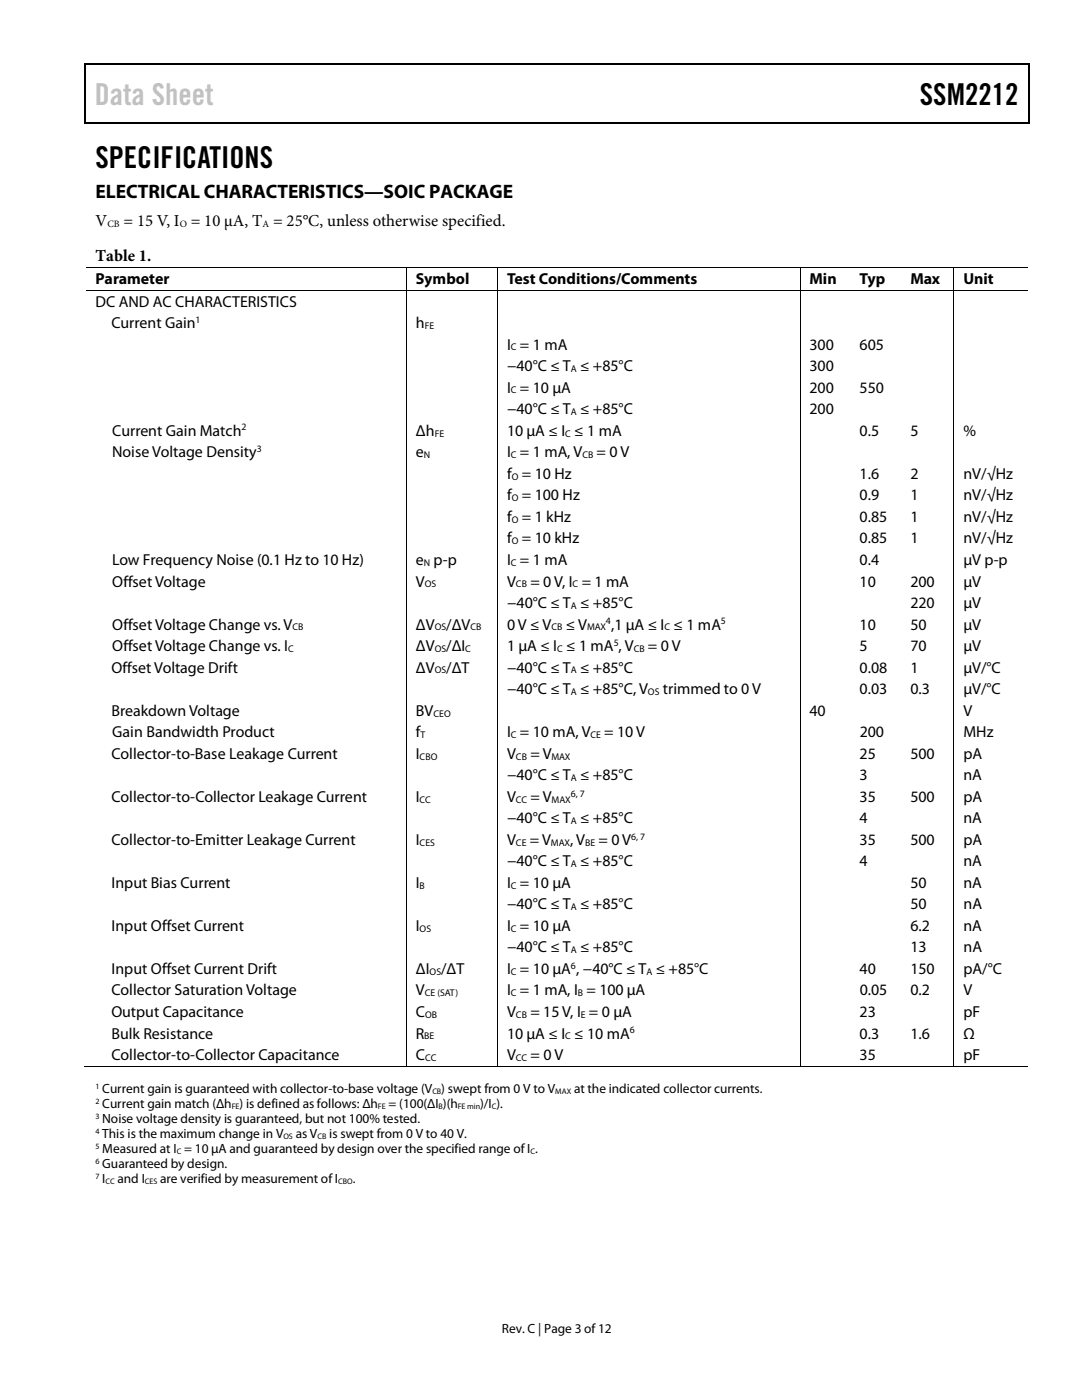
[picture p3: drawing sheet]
<svg xmlns="http://www.w3.org/2000/svg" width="216mm" height="279mm" viewBox="0 0 216 279" stroke-linecap="round" stroke-linejoin="round" font-family="sans-serif">
<defs><g id="words">
<text font-size="6" fill="#c1c1c1" x="18.9" y="20.9">Data Sheet</text>
<g font-size="6">
<text x="183.6" y="20.9">SSM2212</text>
<text x="19" y="33.6">SPECIFICATIONS</text>
</g>
<text font-size="3.9" x="19" y="39.6">ELECTRICAL CHARACTERISTICS—SOIC PACKAGE</text>
<g font-size="3.3">
<text x="19" y="45">V</text>
<text x="24.6" y="45">= 15 V, I = 10 µA, T = 25°C, unless otherwise specified.</text>
<text x="19.1" y="52.2">Table 1.</text>
</g>
<g font-size="3.2">
<text x="19" y="56.7">Parameter</text>
<text x="83" y="56.7">Symbol</text>
<text x="101.2" y="56.7">Test Conditions/Comments</text>
<text x="161.5" y="56.7">Min</text>
<text x="171.5" y="56.7">Typ</text>
<text x="181.6" y="56.7">Max</text>
<text x="192.2" y="56.7">Unit</text>
<text x="19" y="61.2">DC AND AC CHARACTERISTICS</text>
<text x="22.2" y="65.5">Current Gain</text>
<text x="83" y="65.5">h</text>
<text x="101.2" y="69.8">I = 1 mA</text>
<text x="161.5" y="69.8">300</text>
<text x="171.5" y="69.8">605</text>
<text x="101.2" y="74.1">−40°C ≤ T ≤ +85°C</text>
<text x="161.5" y="74.1">300</text>
<text x="101.2" y="78.4">I = 10 µA</text>
<text x="101.2" y="82.7">−40°C ≤ T ≤ +85°C</text>
<text x="161.5" y="78.4">200</text>
<text x="161.5" y="82.7">200</text>
<text x="171.5" y="78.4">550</text>
<text x="22.4" y="87">Current Gain Match</text>
<text x="83" y="87">Δh</text>
<text x="101.2" y="87">10 µA ≤ I ≤ 1 mA</text>
<text x="171.5" y="87">0.5</text>
<text x="181.7" y="87">5</text>
<text x="192.2" y="87">%</text>
<text x="22.4" y="91.3">Noise Voltage Density</text>
<text x="83" y="91.3">e</text>
<text x="101.2" y="95.5">f = 10 Hz</text>
<text x="101.2" y="91.3">I = 1 mA, V</text>
<text x="119" y="91.3">= 0 V</text>
<text x="171.5" y="95.5">1.6</text>
<text x="181.7" y="95.5">2</text>
<text x="192.2" y="95.5">nV/√Hz</text>
<text x="101.2" y="99.9">f = 100 Hz</text>
<text x="171.5" y="99.9">0.9</text>
<text x="181.7" y="99.9">1</text>
<text x="192.2" y="99.9">nV/√Hz</text>
<text x="101.2" y="104.1">f = 1 kHz</text>
<text x="171.5" y="104.1">0.85</text>
<text x="181.7" y="104.1">1</text>
<text x="192.2" y="104.1">nV/√Hz</text>
<text x="22.4" y="112.7">Low Frequency Noise (0.1 Hz to 10 Hz)</text>
<text x="83" y="112.7">e p-p</text>
<text x="101.2" y="108.5">f = 10 kHz</text>
<text x="101.2" y="112.7">I = 1 mA</text>
<text x="171.5" y="108.5">0.85</text>
<text x="171.5" y="112.7">0.4</text>
<text x="181.7" y="108.5">1</text>
<text x="192.2" y="112.7">µV p-p</text>
<text x="192.2" y="108.5">nV/√Hz</text>
<text x="22.4" y="117.1">Offset Voltage</text>
<text x="83" y="117.1">V</text>
<text x="101.2" y="117.1">V</text>
<text x="105.8" y="117.1">= 0 V, I = 1 mA</text>
<text x="171.5" y="117.1">10</text>
<text x="181.7" y="117.1">200</text>
<text x="192.2" y="117.1">µV</text>
<text x="22.4" y="125.6">Offset Voltage Change vs. V</text>
<text x="83" y="125.6">ΔV</text>
<text x="89" y="125.6">/ΔV</text>
<text x="101.2" y="121.3">−40°C ≤ T ≤ +85°C</text>
<text x="101.2" y="125.6">0 V ≤ V</text>
<text x="112.9" y="125.6">≤ V</text>
<text x="121.9" y="125.6">,1 µA ≤ I ≤ 1 mA</text>
<text x="171.5" y="125.6">10</text>
<text x="181.7" y="121.3">220</text>
<text x="181.7" y="125.6">50</text>
<text x="192.2" y="121.3">µV</text>
<text x="192.2" y="125.6">µV</text>
<text x="22.4" y="129.9">Offset Voltage Change vs. I</text>
<text x="83" y="129.9">ΔV</text>
<text x="89" y="129.9">/ΔI</text>
<text x="101.2" y="129.9">1 µA ≤ I ≤ 1 mA , V</text>
<text x="129.3" y="129.9">= 0 V</text>
<text x="171.5" y="129.9">5</text>
<text x="181.7" y="129.9">70</text>
<text x="192.2" y="129.9">µV</text>
<text x="22.2" y="134.2">Offset Voltage Drift</text>
<text x="83" y="134.2">ΔV</text>
<text x="89" y="134.2">/ΔT</text>
<text x="101.2" y="134.2">−40°C ≤ T ≤ +85°C</text>
<text x="171.5" y="134.2">0.08</text>
<text x="181.7" y="134.2">1</text>
<text x="192.2" y="134.2">µV/°C</text>
<text x="22.2" y="142.8">Breakdown Voltage</text>
<text x="83" y="142.8">BV</text>
<text x="101.2" y="138.5">−40°C ≤ T ≤ +85°C, V</text>
<text x="132.3" y="138.5">trimmed to 0 V</text>
<text x="161.5" y="142.8">40</text>
<text x="171.5" y="138.5">0.03</text>
<text x="181.7" y="138.5">0.3</text>
<text x="192.2" y="138.5">µV/°C</text>
<text x="192.2" y="142.8">V</text>
<text x="22.4" y="147.1">Gain Bandwidth Product</text>
<text x="83" y="147.1">f</text>
<text x="101.2" y="147.1">I = 10 mA, V</text>
<text x="120.6" y="147.1">= 10 V</text>
<text x="171.5" y="147.1">200</text>
<text x="192.2" y="147.1">MHz</text>
<text x="22.2" y="151.4">Collector-to-Base Leakage Current</text>
<text x="83" y="151.4">I</text>
<text x="101.2" y="155.7">−40°C ≤ T ≤ +85°C</text>
<text x="101.2" y="151.4">V</text>
<text x="105.8" y="151.4">= V</text>
<text x="171.5" y="151.4">25</text>
<text x="171.5" y="155.7">3</text>
<text x="181.7" y="151.4">500</text>
<text x="192.2" y="151.4">pA</text>
<text x="192.2" y="155.7">nA</text>
<text x="22.2" y="160">Collector-to-Collector Leakage Current</text>
<text x="83" y="160">I</text>
<text x="101.2" y="160">V</text>
<text x="105.9" y="160">= V</text>
<text x="171.5" y="160">35</text>
<text x="181.7" y="160">500</text>
<text x="192.2" y="160">pA</text>
<text x="101.2" y="164.3">−40°C ≤ T ≤ +85°C</text>
<text x="171.5" y="164.3">4</text>
<text x="192.2" y="164.3">nA</text>
<text x="22.2" y="168.6">Collector-to-Emitter Leakage Current</text>
<text x="83" y="168.6">I</text>
<text x="101.2" y="172.9">−40°C ≤ T ≤ +85°C</text>
<text x="101.2" y="168.6">V</text>
<text x="105.7" y="168.6">= V</text>
<text x="113.7" y="168.6">, V</text>
<text x="119.4" y="168.6">= 0 V</text>
<text x="171.5" y="168.6">35</text>
<text x="171.5" y="172.9">4</text>
<text x="181.7" y="168.6">500</text>
<text x="192.2" y="168.6">pA</text>
<text x="192.2" y="172.9">nA</text>
<text x="22.2" y="177.2">Input Bias Current</text>
<text x="83" y="177.2">I</text>
<text x="101.2" y="177.2">I = 10 µA</text>
<text x="181.7" y="177.2">50</text>
<text x="192.2" y="177.2">nA</text>
<text x="22.2" y="185.8">Input Offset Current</text>
<text x="83" y="185.8">I</text>
<text x="101.2" y="181.5">−40°C ≤ T ≤ +85°C</text>
<text x="101.2" y="185.8">I = 10 µA</text>
<text x="181.7" y="185.8">6.2</text>
<text x="181.7" y="181.5">50</text>
<text x="192.2" y="185.8">nA</text>
<text x="192.2" y="181.5">nA</text>
<text x="101.2" y="190.1">−40°C ≤ T ≤ +85°C</text>
<text x="181.7" y="190.1">13</text>
<text x="192.2" y="190.1">nA</text>
<text x="22.2" y="194.4">Input Offset Current Drift</text>
<text x="83" y="194.4">ΔI</text>
<text x="88" y="194.4">/ΔT</text>
<text x="101.2" y="194.4">I = 10 µA , −40°C ≤ T ≤ +85°C</text>
<text x="171.5" y="194.4">40</text>
<text x="181.7" y="194.4">150</text>
<text x="192.2" y="194.4">pA/°C</text>
<text x="22.2" y="198.7">Collector Saturation Voltage</text>
<text x="22.2" y="202.9">Output Capacitance</text>
<text x="83" y="198.7">V</text>
<text x="83" y="202.9">C</text>
<text x="101.2" y="198.7">I = 1 mA, I = 100 µA</text>
<text x="101.2" y="202.9">V</text>
<text x="105.8" y="202.9">= 15 V, I = 0 µA</text>
<text x="171.5" y="202.9">23</text>
<text x="171.5" y="198.7">0.05</text>
<text x="181.7" y="198.7">0.2</text>
<text x="192.2" y="202.9">pF</text>
<text x="192.2" y="198.7">V</text>
<text x="22.2" y="207.3">Bulk Resistance</text>
<text x="83" y="207.3">R</text>
<text x="101.2" y="207.3">10 µA ≤ I ≤ 10 mA</text>
<text x="171.5" y="207.3">0.3</text>
<text x="181.7" y="207.3">1.6</text>
<text x="192.2" y="207.3">Ω</text>
<text x="22.2" y="211.5">Collector-to-Collector Capacitance</text>
<text x="83" y="211.5">C</text>
<text x="101.2" y="211.5">V</text>
<text x="105.9" y="211.5">= 0 V</text>
<text x="171.5" y="211.5">35</text>
<text x="192.2" y="211.5">pF</text>
</g>
<g font-size="2.7">
<text x="20.4" y="218.2">Current gain is guaranteed with collector-to-base voltage (V ) swept from 0 V to V</text>
<text x="20.4" y="221.1">Current gain match (Δh ) is defined as follows: Δh</text>
<text x="77.5" y="221.1">= (100(ΔI )(h</text>
<text x="95.8" y="221.1">)/I ).</text>
<text x="114.6" y="218.2">at the indicated collector currents.</text>
<text x="20.4" y="224.2">Noise voltage density is guaranteed, but not 100% tested.</text>
<text x="20.4" y="227.2">This is the maximum change in V</text>
<text x="59" y="227.2">as V</text>
<text x="65.7" y="227.2">is swept from 0 V to 40 V.</text>
<text x="20.4" y="230.2">Measured at I = 10 µA and guaranteed by design over the specified range of I .</text>
<text x="20.4" y="233.1">Guaranteed by design.</text>
<text x="20.4" y="236.1">I</text>
<text x="23.5" y="236.1">and I</text>
<text x="32" y="236.1">are verified by measurement of I</text>
<text x="70.4" y="236.1">.</text>
<text x="100.2" y="266">Rev. C | Page 3 of12</text>
</g>
<g font-size="1.9">
<text x="21.4" y="45.2">CB</text>
<text x="35.9" y="45.2">O</text>
<text x="52.4" y="45.2">A</text>
<text x="39" y="64.4">1</text>
<text x="84.8" y="65.7">FE</text>
<text x="101.9" y="69.9">C</text>
<text x="113.9" y="74.3">A</text>
<text x="101.9" y="78.5">C</text>
<text x="113.9" y="82.8">A</text>
<text x="48.2" y="85.9">2</text>
<text x="86.7" y="87.1">FE</text>
<text x="112.8" y="87.1">C</text>
<text x="51.2" y="90.2">3</text>
<text x="84.6" y="91.4">N</text>
<text x="101.9" y="91.4">C</text>
<text x="102.1" y="95.7">O</text>
<text x="116.2" y="91.4">CB</text>
<text x="102.1" y="100">O</text>
<text x="102.1" y="104.3">O</text>
<text x="84.6" y="112.9">N</text>
<text x="101.9" y="112.9">C</text>
<text x="102.1" y="108.6">O</text>
<text x="84.8" y="117.2">OS</text>
<text x="103" y="117.2">CB</text>
<text x="114.3" y="117.2">C</text>
<text x="58.4" y="125.8">CB</text>
<text x="86.7" y="125.8">OS</text>
<text x="93.9" y="125.8">CB</text>
<text x="110" y="125.8">CB</text>
<text x="113.9" y="121.5">A</text>
<text x="117.1" y="125.8">MAX</text>
<text x="120.9" y="124.6">4</text>
<text x="132.6" y="125.8">C</text>
<text x="143.8" y="124.6">5</text>
<text x="57.5" y="130.1">C</text>
<text x="86.7" y="130.1">OS</text>
<text x="92.8" y="130.1">C</text>
<text x="111.2" y="130.1">C</text>
<text x="122.5" y="128.9">5</text>
<text x="126.4" y="130.1">CB</text>
<text x="86.7" y="134.4">OS</text>
<text x="113.9" y="134.4">A</text>
<text x="86.5" y="143">CEO</text>
<text x="113.9" y="138.7">A</text>
<text x="129.3" y="138.7">OS</text>
<text x="83.9" y="147.3">T</text>
<text x="101.9" y="147.3">C</text>
<text x="117.8" y="147.3">CE</text>
<text x="83.7" y="151.6">CBO</text>
<text x="103" y="151.6">CB</text>
<text x="110" y="151.6">MAX</text>
<text x="113.9" y="155.9">A</text>
<text x="83.7" y="160.2">CC</text>
<text x="103" y="160.2">CC</text>
<text x="110.1" y="160.2">MAX</text>
<text x="113.9" y="159">6, 7</text>
<text x="113.9" y="164.5">A</text>
<text x="125.9" y="167.6">6, 7</text>
<text x="83.7" y="168.8">CES</text>
<text x="103" y="168.8">CE</text>
<text x="109.9" y="168.8">MAX</text>
<text x="113.9" y="173.1">A</text>
<text x="116.8" y="168.8">BE</text>
<text x="83.7" y="177.4">B</text>
<text x="101.9" y="177.4">C</text>
<text x="83.7" y="186">OS</text>
<text x="101.9" y="186">C</text>
<text x="113.9" y="181.7">A</text>
<text x="113.9" y="190.2">A</text>
<text x="85.7" y="194.5">OS</text>
<text x="101.9" y="194.5">C</text>
<text x="113.9" y="193.3">6</text>
<text x="129" y="194.5">A</text>
<text x="84.8" y="198.8">CE (SAT)</text>
<text x="84.8" y="203.1">OB</text>
<text x="101.9" y="198.8">C</text>
<text x="103" y="203.1">CB</text>
<text x="115.3" y="198.8">B</text>
<text x="115.9" y="203.1">E</text>
<text x="84.7" y="207.4">BE</text>
<text x="112.8" y="207.4">C</text>
<text x="125.7" y="206.2">6</text>
<text x="84.8" y="211.7">CC</text>
<text x="103" y="211.7">CC</text>
</g>
<g font-size="1.6">
<text x="19" y="217.3">1</text>
<text x="19" y="220.3">2</text>
<text x="46.2" y="221.3">FE</text>
<text x="75.4" y="221.3">FE</text>
<text x="86.3" y="218.4">CB</text>
<text x="87.5" y="221.3">B</text>
<text x="91.4" y="221.3">FE min</text>
<text x="98.1" y="221.3">C</text>
<text x="110.8" y="218.4">MAX</text>
<text x="19" y="223.3">3</text>
<text x="19" y="226.3">4</text>
<text x="56.6" y="227.3">OS</text>
<text x="63.3" y="227.3">CB</text>
<text x="19" y="229.3">5</text>
<text x="19" y="232.2">6</text>
<text x="35.3" y="230.3">C</text>
<text x="105.8" y="230.3">C</text>
<text x="19" y="235.2">7</text>
<text x="21" y="236.3">CC</text>
<text x="28.9" y="236.3">CES</text>
<text x="67.5" y="236.3">CBO</text>
</g>
</g></defs>
<g fill="#000">
<path d="M16.9 12.7h.2v1h-.2zM16.9 12.7h.2v.3h-.2zM82.5 12.7h.3v.3h-.3zM205.1 12.7h.3v1h-.3zM205.1 12.7h.3v.3h-.3zM16.9 24.4h.2v.2h-.2zM82.3 24.4h.2v.2h-.2zM205.1 24.4h.3v.2h-.3zM81 53.3h.2v.2h-.2zM81 57.9h.2v.1h-.2zM99.2 53.3h.2v.2h-.2zM99.2 57.9h.2v.1h-.2z"/>
<path d="M159.6 53.3h.1v.2h-.1zM159.6 57.9h.1v.1h-.1zM169.7 53.3h.1v.2h-.1zM169.7 57.9h.1v.1h-.1zM179.7 53.3h.2v.2h-.2zM179.7 57.9h.2v.1h-.2zM190.2 53.3h.2v.2h-.2zM190.2 57.9h.2v.1h-.2zM81 212.7h.2v.2h-.2zM99.2 212.7h.2v.2h-.2zM159.6 212.7h.1v.2h-.1zM169.4 212.7h.2v.2h-.2z"/>
<path d="M179.5 212.7h.2v.2h-.2zM190.2 212.7h.2v.2h-.2z"/>
</g>
<path d="M17 13.7v10.7M17.1 12.8h65.4M82.8 12.8h122.3M205.2 13.7v10.7M17.1 24.5h188" fill="none" stroke="#000" stroke-width=".25"/>
<g fill="none" stroke="#000" stroke-width=".2">
<path d="M17.1 53.4h63.9M17.1 58h63.9M81.1 53.5v4.4M81.1 58v154.7M81.2 53.4h18M81.2 58h18M99.3 53.5v4.4M99.3 58v154.7M99.4 53.4h60.2M99.4 58h60.2M159.6 53.5v4.4M159.6 58v154.7"/>
<path d="M159.7 53.4h10M159.7 58h10M169.8 53.4h9.9M169.8 58h9.9M179.9 53.4h10.3M179.9 58h10.3M190.3 53.5v4.4M190.3 58v154.7M190.4 53.4h14.7M190.4 58h14.7M16.9 212.8h64.1M81.2 212.8h18"/>
<path d="M99.4 212.8h60.2M159.7 212.8h30.5M190.4 212.8h14.7"/>
</g>
<use href="#words"/>
</svg>
